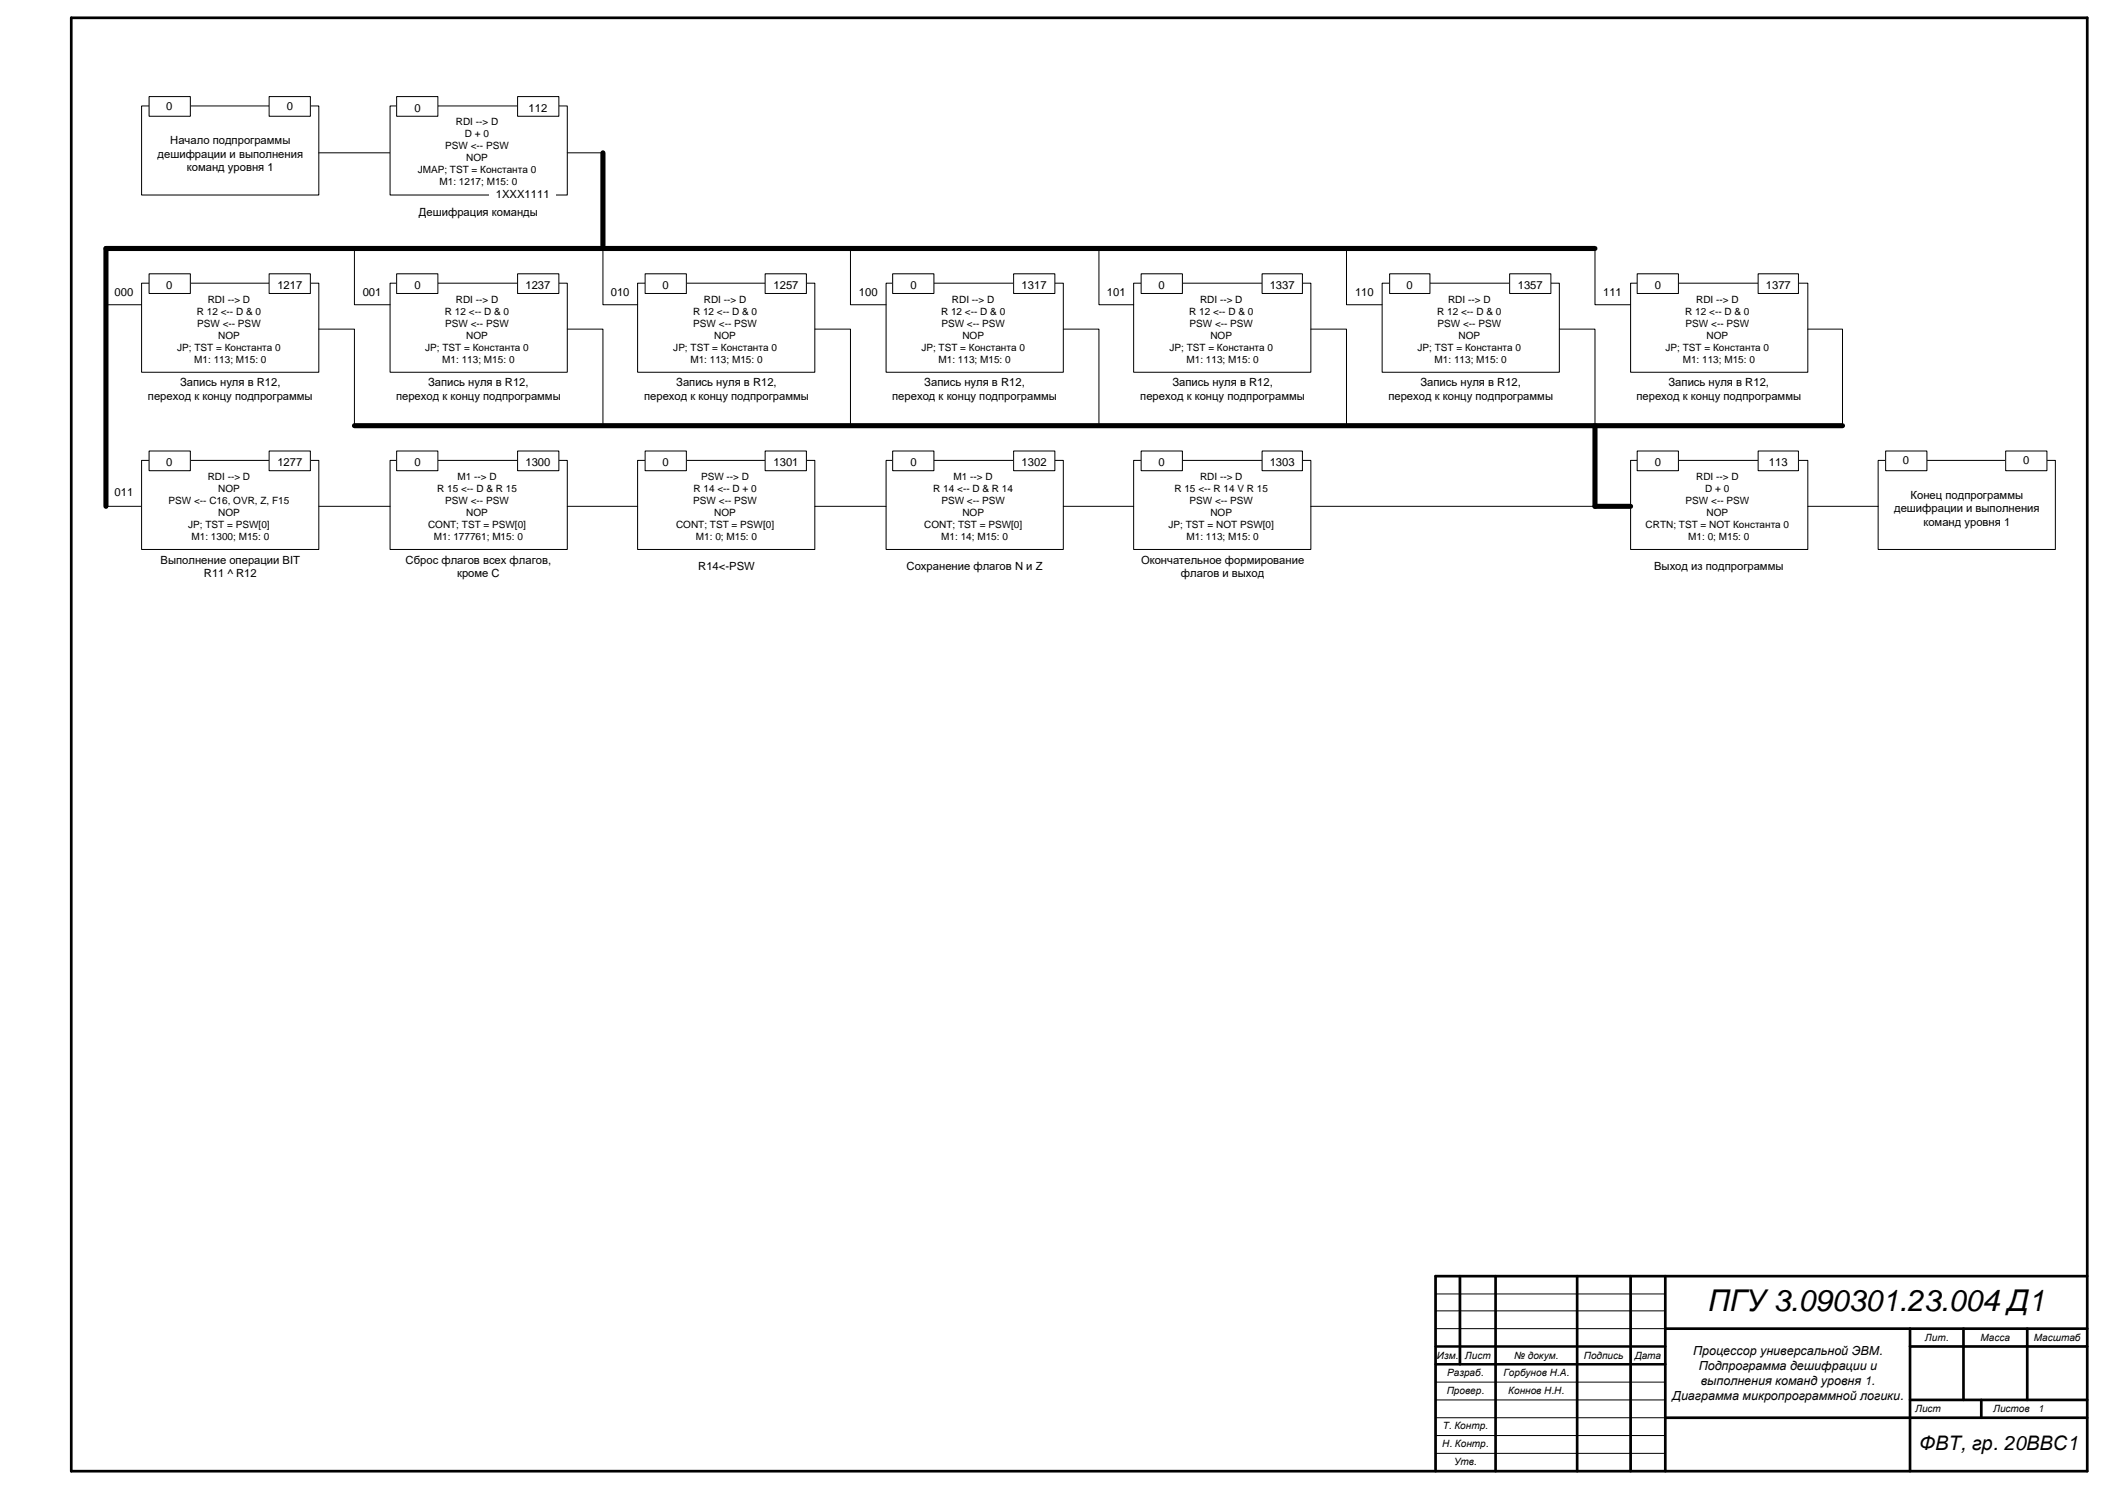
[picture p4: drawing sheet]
<svg xmlns="http://www.w3.org/2000/svg" width="594mm" height="420mm" viewBox="0 0 594 420" stroke-linecap="round" stroke-linejoin="round" font-family="sans-serif">
<defs><g id="words">
<text font-size="8.5" x="482" y="370">ПГУ3.090301.23.004 Д1</text>
<text font-size="5.6" x="541.5" y="409.2">ФВТ, гр. 20ВВС1</text>
<g font-size="3.5">
<text x="477.8" y="382.2">Процессор универсальной ЭВМ.</text>
<text x="479.3" y="386.4">Подпрограмма дешифрации и</text>
<text x="471.9" y="394.9">Диаграмма микропрограммной логики.</text>
<text x="479.9" y="390.7">выполнения команд уровня 1.</text>
</g>
<g font-size="3.2">
<text x="46.9" y="31">0</text>
<text x="80.9" y="31">0</text>
<text x="116.9" y="31.5">0</text>
<text x="149.2" y="31.5">112</text>
<text x="48" y="40.7">Начало подпрограммы</text>
<text x="44.5" y="44.5">дешифрации и выполнения</text>
<text x="52.7" y="48.3">команд уровня 1</text>
<text x="139.9" y="56">1XXX1111</text>
<text x="118.2" y="61">Дешифрация команды</text>
<text x="32.4" y="83.5">000</text>
<text x="46.9" y="81.5">0</text>
<text x="78.3" y="81.5">1217</text>
<text x="102.4" y="83.5">001</text>
<text x="116.9" y="81.5">0</text>
<text x="148.3" y="81.5">1237</text>
<text x="172.3" y="83.5">010</text>
<text x="186.9" y="81.5">0</text>
<text x="218.3" y="81.5">1257</text>
<text x="242.4" y="83.5">100</text>
<text x="256.9" y="81.5">0</text>
<text x="288.3" y="81.5">1317</text>
<text x="312.4" y="83.5">101</text>
<text x="326.9" y="81.5">0</text>
<text x="358.3" y="81.5">1337</text>
<text x="382.4" y="83.5">110</text>
<text x="396.9" y="81.5">0</text>
<text x="428.3" y="81.5">1357</text>
<text x="452.4" y="83.5">111</text>
<text x="466.9" y="81.5">0</text>
<text x="498.3" y="81.5">1377</text>
<text x="41.8" y="112.9">переход к концу подпрограммы</text>
<text x="50.8" y="109">Запись нуля в R12,</text>
<text x="111.7" y="112.9">переход к концу подпрограммы</text>
<text x="120.8" y="109">Запись нуля в R12,</text>
<text x="181.8" y="112.9">переход к концу подпрограммы</text>
<text x="190.8" y="109">Запись нуля в R12,</text>
<text x="251.8" y="112.9">переход к концу подпрограммы</text>
<text x="260.8" y="109">Запись нуля в R12,</text>
<text x="321.8" y="112.9">переход к концу подпрограммы</text>
<text x="330.8" y="109">Запись нуля в R12,</text>
<text x="391.8" y="112.9">переход к концу подпрограммы</text>
<text x="400.8" y="109">Запись нуля в R12,</text>
<text x="461.8" y="112.9">переход к концу подпрограммы</text>
<text x="470.8" y="109">Запись нуля в R12,</text>
<text x="46.9" y="131.5">0</text>
<text x="78.3" y="131.5">1277</text>
<text x="116.9" y="131.5">0</text>
<text x="148.3" y="131.5">1300</text>
<text x="186.9" y="131.5">0</text>
<text x="218.3" y="131.5">1301</text>
<text x="256.9" y="131.5">0</text>
<text x="288.3" y="131.5">1302</text>
<text x="326.9" y="131.5">0</text>
<text x="358.3" y="131.5">1303</text>
<text x="466.9" y="131.5">0</text>
<text x="499.2" y="131.5">113</text>
<text x="536.9" y="131">0</text>
<text x="570.9" y="131">0</text>
<text x="32.4" y="140">011</text>
<text x="539.1" y="140.7">Конец подпрограммы</text>
<text x="534.5" y="144.5">дешифрации и выполнения</text>
<text x="542.7" y="148.3">команд уровня 1</text>
<text x="45.3" y="159">Выполнение операции BIT</text>
<text x="114.5" y="159">Сброс флагов всех флагов,</text>
<text x="197" y="161">R14&lt;-PSW</text>
<text x="255.8" y="161">Сохранение флагов N и Z</text>
<text x="322" y="159">Окончательное формирование</text>
<text x="466.7" y="161">Выход из подпрограммы</text>
<text x="57.5" y="162.9">R11 ^ R12</text>
<text x="129" y="162.9">кроме C</text>
<text x="333.2" y="162.9">флагов и выход</text>
</g>
<g font-size="2.8">
<text x="128.6" y="35.4">RDI --&gt; D</text>
<text x="131.2" y="38.7">D + 0</text>
<text x="125.6" y="42.1">PSW &lt;-- PSW</text>
<text x="131.6" y="45.5">NOP</text>
<text x="117.9" y="48.9">JMAP; TST = Константа 0</text>
<text x="124" y="52.3">M1: 1217; M15: 0</text>
<text x="55.6" y="88.7">R 12 &lt;-- D &amp; 0</text>
<text x="58.6" y="85.4">RDI --&gt; D</text>
<text x="125.6" y="88.7">R 12 &lt;-- D &amp; 0</text>
<text x="128.6" y="85.4">RDI --&gt; D</text>
<text x="195.6" y="88.7">R 12 &lt;-- D &amp; 0</text>
<text x="198.6" y="85.4">RDI --&gt; D</text>
<text x="265.5" y="88.7">R 12 &lt;-- D &amp; 0</text>
<text x="268.6" y="85.4">RDI --&gt; D</text>
<text x="335.6" y="88.7">R 12 &lt;-- D &amp; 0</text>
<text x="338.6" y="85.4">RDI --&gt; D</text>
<text x="405.5" y="88.7">R 12 &lt;-- D &amp; 0</text>
<text x="408.6" y="85.4">RDI --&gt; D</text>
<text x="475.6" y="88.7">R 12 &lt;-- D &amp; 0</text>
<text x="478.6" y="85.4">RDI --&gt; D</text>
<text x="55.6" y="92.1">PSW &lt;-- PSW</text>
<text x="61.5" y="95.5">NOP</text>
<text x="125.6" y="92.1">PSW &lt;-- PSW</text>
<text x="131.6" y="95.5">NOP</text>
<text x="195.6" y="92.1">PSW &lt;-- PSW</text>
<text x="201.5" y="95.5">NOP</text>
<text x="265.6" y="92.1">PSW &lt;-- PSW</text>
<text x="271.6" y="95.5">NOP</text>
<text x="335.6" y="92.1">PSW &lt;-- PSW</text>
<text x="341.5" y="95.5">NOP</text>
<text x="405.6" y="92.1">PSW &lt;-- PSW</text>
<text x="411.6" y="95.5">NOP</text>
<text x="475.6" y="92.1">PSW &lt;-- PSW</text>
<text x="481.5" y="95.5">NOP</text>
<text x="50" y="98.9">JP; TST = Константа 0</text>
<text x="120" y="98.9">JP; TST = Константа 0</text>
<text x="190" y="98.9">JP; TST = Константа 0</text>
<text x="260" y="98.9">JP; TST = Константа 0</text>
<text x="330" y="98.9">JP; TST = Константа 0</text>
<text x="400" y="98.9">JP; TST = Константа 0</text>
<text x="470" y="98.9">JP; TST = Константа 0</text>
<text x="54.8" y="102.3">M1: 113; M15: 0</text>
<text x="124.8" y="102.3">M1: 113; M15: 0</text>
<text x="194.8" y="102.3">M1: 113; M15: 0</text>
<text x="264.8" y="102.3">M1: 113; M15: 0</text>
<text x="334.8" y="102.3">M1: 113; M15: 0</text>
<text x="404.8" y="102.3">M1: 113; M15: 0</text>
<text x="474.8" y="102.3">M1: 113; M15: 0</text>
<text x="58.6" y="135.4">RDI --&gt; D</text>
<text x="129.1" y="135.4">M1 --&gt; D</text>
<text x="197.8" y="135.4">PSW --&gt; D</text>
<text x="269.1" y="135.4">M1 --&gt; D</text>
<text x="338.6" y="135.4">RDI --&gt; D</text>
<text x="478.6" y="135.4">RDI --&gt; D</text>
<text x="47.6" y="142.1">PSW &lt;-- C16, OVR, Z, F15</text>
<text x="61.5" y="138.7">NOP</text>
<text x="123.4" y="138.7">R 15 &lt;-- D &amp; R 15</text>
<text x="125.6" y="142.1">PSW &lt;-- PSW</text>
<text x="195.6" y="142.1">PSW &lt;-- PSW</text>
<text x="195.7" y="138.7">R 14 &lt;-- D + 0</text>
<text x="263.4" y="138.7">R 14 &lt;-- D &amp; R 14</text>
<text x="265.6" y="142.1">PSW &lt;-- PSW</text>
<text x="331.4" y="138.7">R 15 &lt;-- R 14 V R 15</text>
<text x="335.6" y="142.1">PSW &lt;-- PSW</text>
<text x="475.6" y="142.1">PSW &lt;-- PSW</text>
<text x="481.2" y="138.7">D + 0</text>
<text x="53.1" y="148.9">JP; TST = PSW[0]</text>
<text x="61.5" y="145.5">NOP</text>
<text x="120.8" y="148.9">CONT; TST = PSW[0]</text>
<text x="131.6" y="145.5">NOP</text>
<text x="190.8" y="148.9">CONT; TST = PSW[0]</text>
<text x="201.5" y="145.5">NOP</text>
<text x="260.8" y="148.9">CONT; TST = PSW[0]</text>
<text x="271.6" y="145.5">NOP</text>
<text x="329.7" y="148.9">JP; TST = NOT PSW[0]</text>
<text x="341.5" y="145.5">NOP</text>
<text x="464.4" y="148.9">CRTN; TST = NOT Константа 0</text>
<text x="481.5" y="145.5">NOP</text>
<text x="54" y="152.3">M1: 1300; M15: 0</text>
<text x="122.4" y="152.3">M1: 177761; M15: 0</text>
<text x="196.4" y="152.3">M1: 0; M15: 0</text>
<text x="265.6" y="152.3">M1: 14; M15: 0</text>
<text x="334.8" y="152.3">M1: 113; M15: 0</text>
<text x="476.4" y="152.3">M1: 0; M15: 0</text>
<text x="405.5" y="383.3">Изм.</text>
<text x="413.4" y="383.3">Лист</text>
<text x="427.3" y="383.3">№ докум.</text>
<text x="446.9" y="383.3">Подпись</text>
<text x="461.3" y="383.3">Дата</text>
<text x="543.2" y="378.3">Лит.</text>
<text x="558.8" y="378.3">Масса</text>
<text x="573.9" y="378.3">Масштаб</text>
<text x="408.4" y="388.3">Разраб.</text>
<text x="424.2" y="388.3">Горбунов Н.А.</text>
<text x="408.2" y="393.3">Провер.</text>
<text x="425.6" y="393.3">Коннов Н.Н.</text>
<text x="540.4" y="398.3">Лист</text>
<text x="562.4" y="398.3">Листов</text>
<text x="575.1" y="398.3">1</text>
<text x="407.1" y="403.3">Т. Контр.</text>
<text x="407" y="408.3">Н. Контр.</text>
<text x="410.3" y="413.3">Утв.</text>
</g>
</g></defs>
<path d="M40 29.9h50v25.1h-50z" fill="none" stroke="#000" stroke-width=".28"/>
<path d="M42.1 27.3h11.6v5.5h-11.6z" fill-rule="evenodd" fill="#fff"/>
<path d="M42.1 27.3h11.6v5.5h-11.6z" fill="none" stroke="#000" stroke-width=".28"/>
<path d="M75.9 27.3h11.7v5.5h-11.7z" fill-rule="evenodd" fill="#fff"/>
<path d="M75.9 27.3h11.7v5.5h-11.7zM90 43.1h20.1" fill="none" stroke="#000" stroke-width=".28"/>
<path d="M110.1 29.9h50v25.1h-50z" fill-rule="evenodd" fill="#fff"/>
<path d="M110.1 29.9h50v25.1h-50z" fill="none" stroke="#000" stroke-width=".28"/>
<path d="M111.9 27.3h11.7v5.5h-11.7z" fill-rule="evenodd" fill="#fff"/>
<path d="M111.9 27.3h11.7v5.5h-11.7z" fill="none" stroke="#000" stroke-width=".28"/>
<path d="M146 27.3h11.7v5.5h-11.7z" fill-rule="evenodd" fill="#fff"/>
<path d="M146 27.3h11.7v5.5h-11.7z" fill="none" stroke="#000" stroke-width=".28"/>
<path d="M110.1 79.9h50v25.1h-50z" fill-rule="evenodd" fill="#fff"/>
<path d="M110.1 79.9h50v25.1h-50z" fill="none" stroke="#000" stroke-width=".28"/>
<path d="M111.9 77.3h11.7v5.5h-11.7z" fill-rule="evenodd" fill="#fff"/>
<path d="M111.9 77.3h11.7v5.5h-11.7z" fill="none" stroke="#000" stroke-width=".28"/>
<path d="M146 77.3h11.7v5.5h-11.7z" fill-rule="evenodd" fill="#fff"/>
<path d="M146 77.3h11.7v5.5h-11.7z" fill="none" stroke="#000" stroke-width=".28"/>
<path d="M40 79.9h50v25.1h-50z" fill-rule="evenodd" fill="#fff"/>
<path d="M40 79.9h50v25.1h-50z" fill="none" stroke="#000" stroke-width=".28"/>
<path d="M42.1 77.3h11.6v5.5h-11.6z" fill-rule="evenodd" fill="#fff"/>
<path d="M42.1 77.3h11.6v5.5h-11.6z" fill="none" stroke="#000" stroke-width=".28"/>
<path d="M75.9 77.3h11.7v5.5h-11.7z" fill-rule="evenodd" fill="#fff"/>
<path d="M75.9 77.3h11.7v5.5h-11.7z" fill="none" stroke="#000" stroke-width=".28"/>
<path d="M179.9 79.9h50v25.1h-50z" fill-rule="evenodd" fill="#fff"/>
<path d="M179.9 79.9h50v25.1h-50z" fill="none" stroke="#000" stroke-width=".28"/>
<path d="M182 77.3h11.7v5.5h-11.7z" fill-rule="evenodd" fill="#fff"/>
<path d="M182 77.3h11.7v5.5h-11.7z" fill="none" stroke="#000" stroke-width=".28"/>
<path d="M215.9 77.3h11.6v5.5h-11.6z" fill-rule="evenodd" fill="#fff"/>
<path d="M215.9 77.3h11.6v5.5h-11.6z" fill="none" stroke="#000" stroke-width=".28"/>
<path d="M250 79.9h50v25.1h-50z" fill-rule="evenodd" fill="#fff"/>
<path d="M250 79.9h50v25.1h-50z" fill="none" stroke="#000" stroke-width=".28"/>
<path d="M251.9 77.3h11.6v5.5h-11.6z" fill-rule="evenodd" fill="#fff"/>
<path d="M251.9 77.3h11.6v5.5h-11.6z" fill="none" stroke="#000" stroke-width=".28"/>
<path d="M286 77.3h11.7v5.5h-11.7z" fill-rule="evenodd" fill="#fff"/>
<path d="M286 77.3h11.7v5.5h-11.7z" fill="none" stroke="#000" stroke-width=".28"/>
<path d="M319.9 79.9h50v25.1h-50z" fill-rule="evenodd" fill="#fff"/>
<path d="M319.9 79.9h50v25.1h-50z" fill="none" stroke="#000" stroke-width=".28"/>
<path d="M322 77.3h11.6v5.5h-11.6z" fill-rule="evenodd" fill="#fff"/>
<path d="M322 77.3h11.6v5.5h-11.6z" fill="none" stroke="#000" stroke-width=".28"/>
<path d="M356.1 77.3h11.4v5.5h-11.4z" fill-rule="evenodd" fill="#fff"/>
<path d="M356.1 77.3h11.4v5.5h-11.4z" fill="none" stroke="#000" stroke-width=".28"/>
<path d="M390 79.9h50v25.1h-50z" fill-rule="evenodd" fill="#fff"/>
<path d="M390 79.9h50v25.1h-50z" fill="none" stroke="#000" stroke-width=".28"/>
<path d="M392.1 77.3h11.4v5.5h-11.4z" fill-rule="evenodd" fill="#fff"/>
<path d="M392.1 77.3h11.4v5.5h-11.4z" fill="none" stroke="#000" stroke-width=".28"/>
<path d="M426 77.3h11.6v5.5h-11.6z" fill-rule="evenodd" fill="#fff"/>
<path d="M426 77.3h11.6v5.5h-11.6z" fill="none" stroke="#000" stroke-width=".28"/>
<path d="M460.1 129.9h50v25.1h-50z" fill-rule="evenodd" fill="#fff"/>
<path d="M460.1 129.9h50v25.1h-50z" fill="none" stroke="#000" stroke-width=".28"/>
<path d="M462 127.3h11.6v5.5h-11.6z" fill-rule="evenodd" fill="#fff"/>
<path d="M462 127.3h11.6v5.5h-11.6z" fill="none" stroke="#000" stroke-width=".28"/>
<path d="M496.1 127.3h11.4v5.5h-11.4z" fill-rule="evenodd" fill="#fff"/>
<g fill="none" stroke="#000" stroke-width=".28">
<path d="M160.1 43.1h10M100 70.1v15.9h10.1M170.1 70.1v15.9h9.8M240 70.1v15.9h10M310.1 70.1v15.9h9.8M379.9 70.1v15.9h10.1M29.9 86h10.1M90 92.9h10v27.2M160.1 92.9h10v27.2M229.9 92.9h10.1v27.2M300 92.9h10.1v27.2M369.9 92.9h10v27.2"/>
<path d="M440 92.9h10.1v27.2M496.1 127.3h11.4v5.5h-11.4z"/>
</g>
<path d="M170.1 43.1v27M450.1 70.1h-420.2v72.8" fill="none" stroke="#000" stroke-width="1.4"/>
<path d="M530 129.9h50v25.1h-50z" fill-rule="evenodd" fill="#fff"/>
<path d="M530 129.9h50v25.1h-50z" fill="none" stroke="#000" stroke-width=".28"/>
<path d="M532.1 127.3h11.6v5.5h-11.6z" fill-rule="evenodd" fill="#fff"/>
<path d="M532.1 127.3h11.6v5.5h-11.6z" fill="none" stroke="#000" stroke-width=".28"/>
<path d="M565.9 127.3h11.7v5.5h-11.7z" fill-rule="evenodd" fill="#fff"/>
<path d="M565.9 127.3h11.7v5.5h-11.7zM510.1 142.9h19.9" fill="none" stroke="#000" stroke-width=".28"/>
<path d="M460.1 79.9h50v25.1h-50z" fill-rule="evenodd" fill="#fff"/>
<path d="M460.1 79.9h50v25.1h-50z" fill="none" stroke="#000" stroke-width=".28"/>
<path d="M462 77.3h11.6v5.5h-11.6z" fill-rule="evenodd" fill="#fff"/>
<path d="M462 77.3h11.6v5.5h-11.6z" fill="none" stroke="#000" stroke-width=".28"/>
<path d="M496.1 77.3h11.4v5.5h-11.4z" fill-rule="evenodd" fill="#fff"/>
<path d="M496.1 77.3h11.4v5.5h-11.4zM510.1 92.9h9.8v27.2h-69.8M100 120.1h350.1v22.8h10M29.9 142.9h10.1M405.1 365.1h64.8M405.1 369.9h64.8M405.1 374.9h64.8M405.1 390h64.8M405.1 395h64.8M405.1 400h64.8M405.1 405.1h64.8M405.1 410.1h64.8" fill="none" stroke="#000" stroke-width=".28"/>
<path d="M405.1 379.9h64.8M405.1 385h64.8" fill="none" stroke="#000" stroke-width=".7"/>
<g fill="none" stroke="#000" stroke-width=".76">
<path d="M20.1 5h568.9v410.1h-568.9zM412 360.1v24.9M422 360.1v55M445 360.1v55M460.1 360.1v55M469.9 374.9h119.1M469.9 360.1v55M539 374.9v40.2M539 379.9h50M554 374.9v20.1M572 374.9v20.1M589 360.1h-183.9v55"/>
<path d="M539 395h50M559.1 395v5M469.9 400h119.1"/>
</g>
<path d="M40 129.9h50v25.1h-50z" fill-rule="evenodd" fill="#fff"/>
<path d="M40 129.9h50v25.1h-50z" fill="none" stroke="#000" stroke-width=".28"/>
<path d="M42.1 127.3h11.6v5.5h-11.6z" fill-rule="evenodd" fill="#fff"/>
<path d="M42.1 127.3h11.6v5.5h-11.6z" fill="none" stroke="#000" stroke-width=".28"/>
<path d="M75.9 127.3h11.7v5.5h-11.7z" fill-rule="evenodd" fill="#fff"/>
<path d="M75.9 127.3h11.7v5.5h-11.7z" fill="none" stroke="#000" stroke-width=".28"/>
<path d="M319.9 129.9h50v25.1h-50z" fill-rule="evenodd" fill="#fff"/>
<path d="M319.9 129.9h50v25.1h-50z" fill="none" stroke="#000" stroke-width=".28"/>
<path d="M322 127.3h11.6v5.5h-11.6z" fill-rule="evenodd" fill="#fff"/>
<path d="M322 127.3h11.6v5.5h-11.6z" fill="none" stroke="#000" stroke-width=".28"/>
<path d="M356.1 127.3h11.4v5.5h-11.4z" fill-rule="evenodd" fill="#fff"/>
<path d="M356.1 127.3h11.4v5.5h-11.4zM369.9 142.9h90.2" fill="none" stroke="#000" stroke-width=".28"/>
<path d="M179.9 129.9h50v25.1h-50z" fill-rule="evenodd" fill="#fff"/>
<path d="M179.9 129.9h50v25.1h-50z" fill="none" stroke="#000" stroke-width=".28"/>
<path d="M182 127.3h11.7v5.5h-11.7z" fill-rule="evenodd" fill="#fff"/>
<path d="M182 127.3h11.7v5.5h-11.7z" fill="none" stroke="#000" stroke-width=".28"/>
<path d="M215.9 127.3h11.6v5.5h-11.6z" fill-rule="evenodd" fill="#fff"/>
<path d="M215.9 127.3h11.6v5.5h-11.6z" fill="none" stroke="#000" stroke-width=".28"/>
<path d="M110.1 129.9h50v25.1h-50z" fill-rule="evenodd" fill="#fff"/>
<path d="M110.1 129.9h50v25.1h-50z" fill="none" stroke="#000" stroke-width=".28"/>
<path d="M111.9 127.3h11.7v5.5h-11.7z" fill-rule="evenodd" fill="#fff"/>
<path d="M111.9 127.3h11.7v5.5h-11.7z" fill="none" stroke="#000" stroke-width=".28"/>
<path d="M146 127.3h11.7v5.5h-11.7z" fill-rule="evenodd" fill="#fff"/>
<path d="M146 127.3h11.7v5.5h-11.7z" fill="none" stroke="#000" stroke-width=".28"/>
<path d="M250 129.9h50v25.1h-50z" fill-rule="evenodd" fill="#fff"/>
<path d="M250 129.9h50v25.1h-50z" fill="none" stroke="#000" stroke-width=".28"/>
<path d="M251.9 127.3h11.6v5.5h-11.6z" fill-rule="evenodd" fill="#fff"/>
<path d="M251.9 127.3h11.6v5.5h-11.6z" fill="none" stroke="#000" stroke-width=".28"/>
<path d="M286 127.3h11.7v5.5h-11.7z" fill-rule="evenodd" fill="#fff"/>
<path d="M450.1 70.1v15.9h10M286 127.3h11.7v5.5h-11.7zM90 142.9h20.1M160.1 142.9h19.8M229.9 142.9h20.1M300 142.9h19.9" fill="none" stroke="#000" stroke-width=".28"/>
<path d="M138.1 53.2h18.8v3.4h-18.8z" fill-rule="evenodd" fill="#fff"/>
<path d="M100 120.1h419.9M450.1 120.1v22.8h10" fill="none" stroke="#000" stroke-width="1.4"/>
<use href="#words"/>
</svg>
